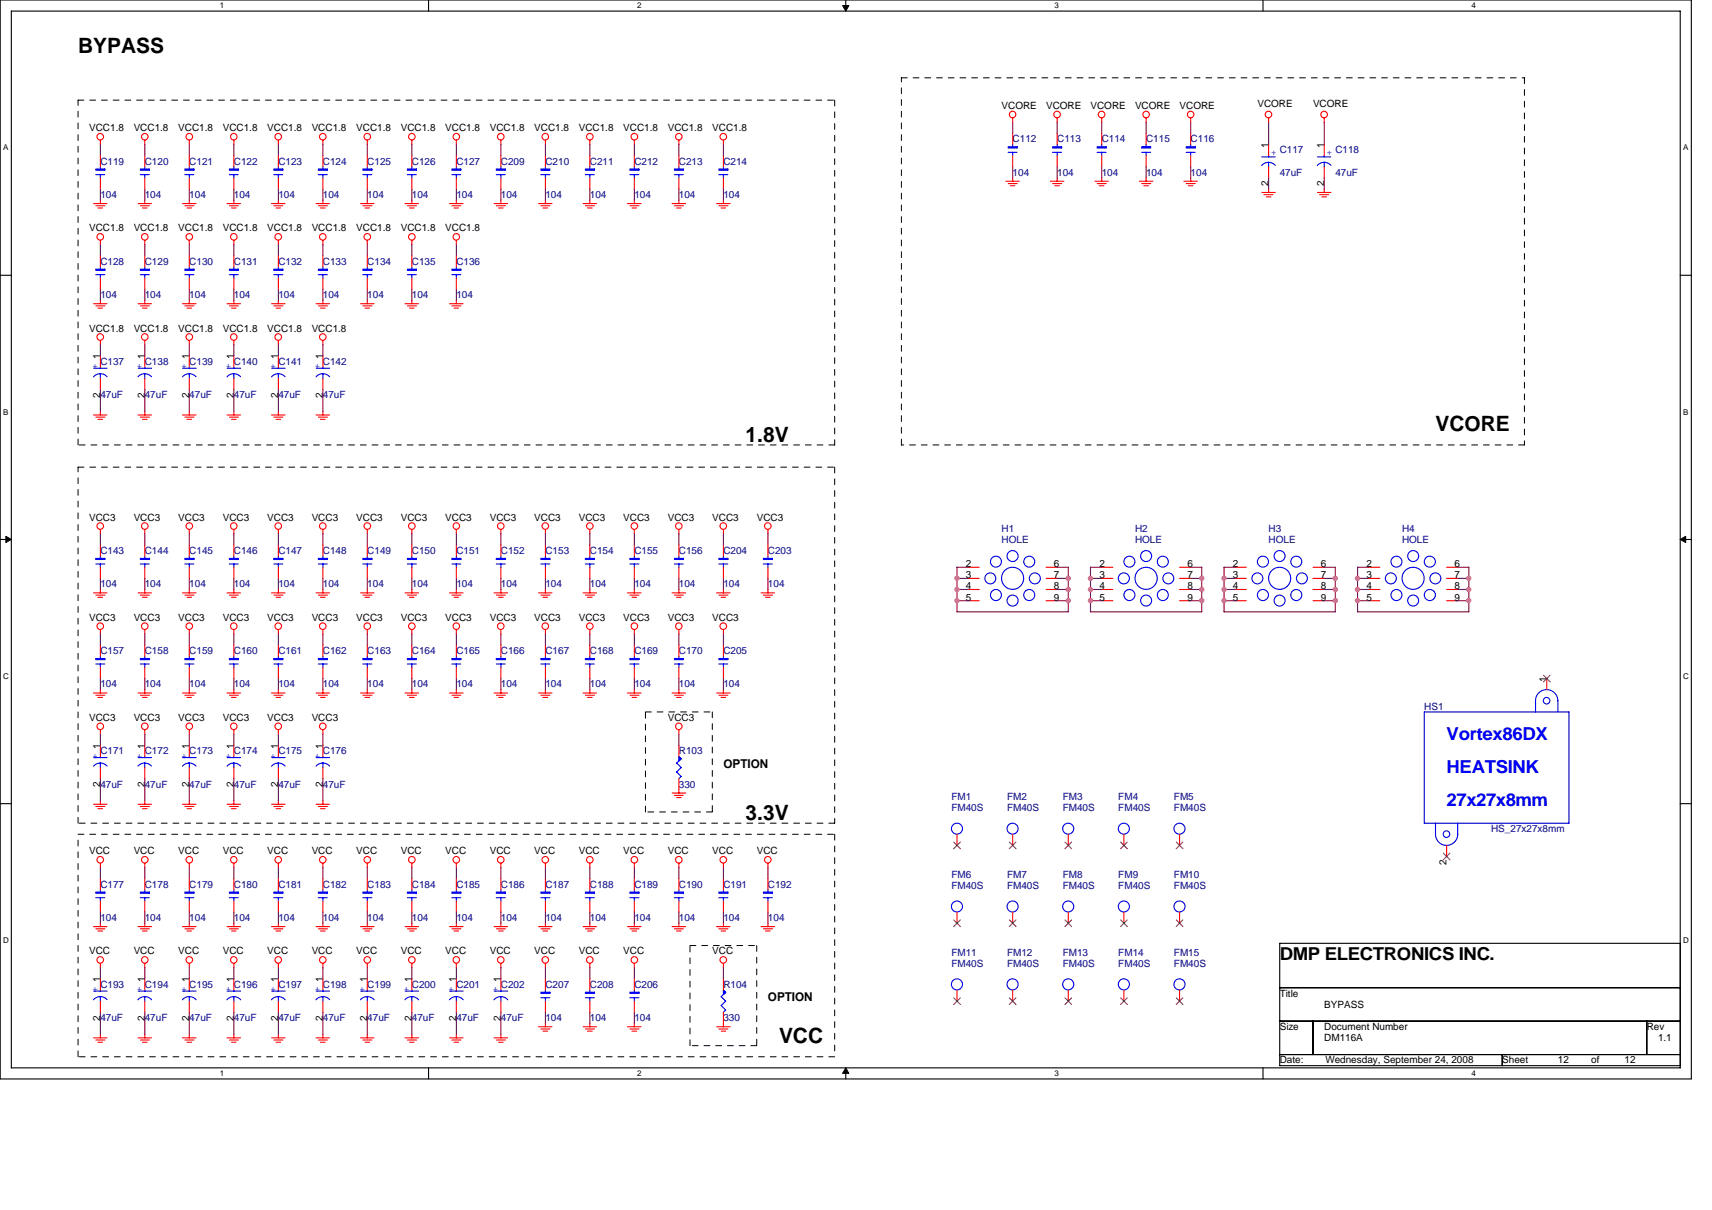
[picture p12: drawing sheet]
<svg xmlns="http://www.w3.org/2000/svg" width="297mm" height="210mm" viewBox="0 0 297 210" stroke-linecap="round" stroke-linejoin="round" font-family="sans-serif">
<defs><g id="words">
<g font-size="3.7">
<text x="13.5" y="9.2">BYPASS</text>
<text x="129.4" y="76.7">1.8V</text>
<text x="249.1" y="74.8">VCORE</text>
<text x="129.4" y="142.4">3.3V</text>
<text x="135.2" y="181">VCC</text>
</g>
<g font-size="3.1" fill="#00f">
<text x="251" y="128.3">Vortex86DX</text>
<text x="251" y="134.1">HEATSINK</text>
<text x="251" y="139.9">27x27x8mm</text>
</g>
<text font-size="3.1" x="222" y="166.6">DMP ELECTRONICS INC.</text>
<g font-size="2.1">
<text x="125.5" y="133.2">OPTION</text>
<text x="133.2" y="173.8">OPTION</text>
</g>
<g font-size="1.7">
<text x="15.5" y="22.8">VCC1.8</text>
<text x="23.2" y="22.8">VCC1.8</text>
<text x="30.9" y="22.8">VCC1.8</text>
<text x="38.6" y="22.8">VCC1.8</text>
<text x="46.4" y="22.8">VCC1.8</text>
<text x="54.1" y="22.8">VCC1.8</text>
<text x="61.8" y="22.8">VCC1.8</text>
<text x="69.5" y="22.8">VCC1.8</text>
<text x="77.3" y="22.8">VCC1.8</text>
<text x="85" y="22.8">VCC1.8</text>
<text x="92.7" y="22.8">VCC1.8</text>
<text x="100.4" y="22.8">VCC1.8</text>
<text x="108.1" y="22.8">VCC1.8</text>
<text x="115.9" y="22.8">VCC1.8</text>
<text x="123.6" y="22.8">VCC1.8</text>
<text x="173.8" y="18.9">VCORE</text>
<text x="181.5" y="18.9">VCORE</text>
<text x="189.2" y="18.9">VCORE</text>
<text x="196.9" y="18.9">VCORE</text>
<text x="204.7" y="18.9">VCORE</text>
<text x="218.2" y="18.5">VCORE</text>
<text x="227.8" y="18.5">VCORE</text>
<text x="220.1" y="25.7" transform="rotate(-90 220.1 25.7)">1</text>
<text x="229.7" y="25.7" transform="rotate(-90 229.7 25.7)">1</text>
<text x="220.1" y="32.3" transform="rotate(-90 220.1 32.3)">2</text>
<text x="229.7" y="32.3" transform="rotate(-90 229.7 32.3)">2</text>
<text x="15.5" y="40.2">VCC1.8</text>
<text x="23.2" y="40.2">VCC1.8</text>
<text x="30.9" y="40.2">VCC1.8</text>
<text x="38.6" y="40.2">VCC1.8</text>
<text x="46.4" y="40.2">VCC1.8</text>
<text x="54.1" y="40.2">VCC1.8</text>
<text x="61.8" y="40.2">VCC1.8</text>
<text x="69.5" y="40.2">VCC1.8</text>
<text x="77.3" y="40.2">VCC1.8</text>
<text x="15.5" y="57.5">VCC1.8</text>
<text x="23.2" y="57.5">VCC1.8</text>
<text x="30.9" y="57.5">VCC1.8</text>
<text x="38.6" y="57.5">VCC1.8</text>
<text x="46.4" y="57.5">VCC1.8</text>
<text x="54.1" y="57.5">VCC1.8</text>
<text x="17.4" y="62.3" transform="rotate(-90 17.4 62.3)">1</text>
<text x="56" y="62.3" transform="rotate(-90 56 62.3)">1</text>
<text x="17.4" y="69" transform="rotate(-90 17.4 69)">2</text>
<text x="25.1" y="69" transform="rotate(-90 25.1 69)">2</text>
<text x="32.8" y="69" transform="rotate(-90 32.8 69)">2</text>
<text x="40.6" y="69" transform="rotate(-90 40.6 69)">2</text>
<text x="48.3" y="69" transform="rotate(-90 48.3 69)">2</text>
<text x="56" y="69" transform="rotate(-90 56 69)">2</text>
<text x="15.5" y="90.3">VCC3</text>
<text x="23.2" y="90.3">VCC3</text>
<text x="30.9" y="90.3">VCC3</text>
<text x="38.6" y="90.3">VCC3</text>
<text x="46.4" y="90.3">VCC3</text>
<text x="54.1" y="90.3">VCC3</text>
<text x="61.8" y="90.3">VCC3</text>
<text x="69.5" y="90.3">VCC3</text>
<text x="77.3" y="90.3">VCC3</text>
<text x="85" y="90.3">VCC3</text>
<text x="92.7" y="90.3">VCC3</text>
<text x="100.4" y="90.3">VCC3</text>
<text x="108.1" y="90.3">VCC3</text>
<text x="115.9" y="90.3">VCC3</text>
<text x="123.6" y="90.3">VCC3</text>
<text x="131.3" y="90.3">VCC3</text>
<text x="167.6" y="98.4">2</text>
<text x="167.6" y="100.4">3</text>
<text x="182.9" y="98.4">6</text>
<text x="182.9" y="100.4">7</text>
<text x="190.8" y="98.4">2</text>
<text x="190.8" y="100.4">3</text>
<text x="206" y="98.4">6</text>
<text x="206" y="100.4">7</text>
<text x="213.9" y="98.4">2</text>
<text x="213.9" y="100.4">3</text>
<text x="229.2" y="98.4">6</text>
<text x="229.2" y="100.4">7</text>
<text x="237.1" y="98.4">2</text>
<text x="237.1" y="100.4">3</text>
<text x="252.3" y="98.4">6</text>
<text x="252.3" y="100.4">7</text>
<text x="15.5" y="107.7">VCC3</text>
<text x="23.2" y="107.7">VCC3</text>
<text x="30.9" y="107.7">VCC3</text>
<text x="38.6" y="107.7">VCC3</text>
<text x="46.4" y="107.7">VCC3</text>
<text x="54.1" y="107.7">VCC3</text>
<text x="61.8" y="107.7">VCC3</text>
<text x="69.5" y="107.7">VCC3</text>
<text x="77.3" y="107.7">VCC3</text>
<text x="85" y="107.7">VCC3</text>
<text x="92.7" y="107.7">VCC3</text>
<text x="100.4" y="107.7">VCC3</text>
<text x="108.1" y="107.7">VCC3</text>
<text x="115.9" y="107.7">VCC3</text>
<text x="123.6" y="107.7">VCC3</text>
<text x="167.6" y="102.3">4</text>
<text x="167.6" y="104.2">5</text>
<text x="182.9" y="102.3">8</text>
<text x="182.9" y="104.2">9</text>
<text x="190.8" y="102.3">4</text>
<text x="190.8" y="104.2">5</text>
<text x="206" y="102.3">8</text>
<text x="206" y="104.2">9</text>
<text x="213.9" y="102.3">4</text>
<text x="213.9" y="104.2">5</text>
<text x="229.2" y="102.3">8</text>
<text x="229.2" y="104.2">9</text>
<text x="237.1" y="102.3">4</text>
<text x="237.1" y="104.2">5</text>
<text x="252.3" y="102.3">8</text>
<text x="252.3" y="104.2">9</text>
<text x="268.3" y="118.3" transform="rotate(-90 268.3 118.3)">1</text>
<text x="15.5" y="125.1">VCC3</text>
<text x="23.2" y="125.1">VCC3</text>
<text x="30.9" y="125.1">VCC3</text>
<text x="38.6" y="125.1">VCC3</text>
<text x="46.4" y="125.1">VCC3</text>
<text x="54.1" y="125.1">VCC3</text>
<text x="115.9" y="125.1">VCC3</text>
<text x="17.4" y="129.9" transform="rotate(-90 17.4 129.9)">1</text>
<text x="56" y="129.9" transform="rotate(-90 56 129.9)">1</text>
<text x="17.4" y="136.6" transform="rotate(-90 17.4 136.6)">2</text>
<text x="25.1" y="136.6" transform="rotate(-90 25.1 136.6)">2</text>
<text x="32.8" y="136.6" transform="rotate(-90 32.8 136.6)">2</text>
<text x="40.6" y="136.6" transform="rotate(-90 40.6 136.6)">2</text>
<text x="48.3" y="136.6" transform="rotate(-90 48.3 136.6)">2</text>
<text x="56" y="136.6" transform="rotate(-90 56 136.6)">2</text>
<text x="15.5" y="148.3">VCC</text>
<text x="23.2" y="148.3">VCC</text>
<text x="30.9" y="148.3">VCC</text>
<text x="38.6" y="148.3">VCC</text>
<text x="46.4" y="148.3">VCC</text>
<text x="54.1" y="148.3">VCC</text>
<text x="61.8" y="148.3">VCC</text>
<text x="69.5" y="148.3">VCC</text>
<text x="77.3" y="148.3">VCC</text>
<text x="85" y="148.3">VCC</text>
<text x="92.7" y="148.3">VCC</text>
<text x="100.4" y="148.3">VCC</text>
<text x="108.1" y="148.3">VCC</text>
<text x="115.9" y="148.3">VCC</text>
<text x="123.6" y="148.3">VCC</text>
<text x="131.3" y="148.3">VCC</text>
<text x="251" y="150.1" transform="rotate(-90 251 150.1)">2</text>
<text x="15.5" y="165.6">VCC</text>
<text x="23.2" y="165.6">VCC</text>
<text x="30.9" y="165.6">VCC</text>
<text x="38.6" y="165.6">VCC</text>
<text x="46.4" y="165.6">VCC</text>
<text x="54.1" y="165.6">VCC</text>
<text x="61.8" y="165.6">VCC</text>
<text x="69.5" y="165.6">VCC</text>
<text x="77.3" y="165.6">VCC</text>
<text x="85" y="165.6">VCC</text>
<text x="92.7" y="165.6">VCC</text>
<text x="100.4" y="165.6">VCC</text>
<text x="108.1" y="165.6">VCC</text>
<text x="123.6" y="165.6">VCC</text>
<text x="17.4" y="170.5" transform="rotate(-90 17.4 170.5)">1</text>
<text x="56" y="170.5" transform="rotate(-90 56 170.5)">1</text>
<text x="222" y="173">Title</text>
<text x="17.4" y="177.1" transform="rotate(-90 17.4 177.1)">2</text>
<text x="25.1" y="177.1" transform="rotate(-90 25.1 177.1)">2</text>
<text x="32.8" y="177.1" transform="rotate(-90 32.8 177.1)">2</text>
<text x="40.6" y="177.1" transform="rotate(-90 40.6 177.1)">2</text>
<text x="48.3" y="177.1" transform="rotate(-90 48.3 177.1)">2</text>
<text x="56" y="177.1" transform="rotate(-90 56 177.1)">2</text>
<text x="63.7" y="177.1" transform="rotate(-90 63.7 177.1)">2</text>
<text x="71.4" y="177.1" transform="rotate(-90 71.4 177.1)">2</text>
<text x="79.2" y="177.1" transform="rotate(-90 79.2 177.1)">2</text>
<text x="86.9" y="177.1" transform="rotate(-90 86.9 177.1)">2</text>
<text x="222" y="178.8">Size</text>
<text x="229.8" y="174.9">BYPASS</text>
<text x="229.8" y="178.8">Document Number</text>
<text x="285.7" y="178.8">Rev</text>
<text x="222" y="184.6">Date:</text>
<text x="229.8" y="180.7">DM116A</text>
<text x="230" y="184.6">Wednesday, September 24, 2008</text>
<text x="260.6" y="184.6">Sheet</text>
<text x="270.3" y="184.6">12</text>
<text x="276.1" y="184.6">of</text>
<text x="281.9" y="184.6">12</text>
<text x="287.7" y="180.7">1.1</text>
</g>
<g font-size="1.7" fill="#000080">
<text x="17.4" y="28.6">C119</text>
<text x="25.1" y="28.6">C120</text>
<text x="32.8" y="28.6">C121</text>
<text x="40.6" y="28.6">C122</text>
<text x="48.3" y="28.6">C123</text>
<text x="56" y="28.6">C124</text>
<text x="63.7" y="28.6">C125</text>
<text x="71.5" y="28.6">C126</text>
<text x="79.2" y="28.6">C127</text>
<text x="86.9" y="28.6">C209</text>
<text x="94.6" y="28.6">C210</text>
<text x="102.3" y="28.6">C211</text>
<text x="110.1" y="28.6">C212</text>
<text x="117.8" y="28.6">C213</text>
<text x="125.5" y="28.6">C214</text>
<text x="175.7" y="24.7">C112</text>
<text x="183.4" y="24.7">C113</text>
<text x="191.2" y="24.7">C114</text>
<text x="198.9" y="24.7">C115</text>
<text x="206.6" y="24.7">C116</text>
<text x="222" y="26.6">C117</text>
<text x="231.7" y="26.6">C118</text>
<text x="17.4" y="34.4">104</text>
<text x="25.1" y="34.4">104</text>
<text x="32.8" y="34.4">104</text>
<text x="40.6" y="34.4">104</text>
<text x="48.3" y="34.4">104</text>
<text x="56" y="34.4">104</text>
<text x="63.7" y="34.4">104</text>
<text x="71.5" y="34.4">104</text>
<text x="79.2" y="34.4">104</text>
<text x="86.9" y="34.4">104</text>
<text x="94.6" y="34.4">104</text>
<text x="102.3" y="34.4">104</text>
<text x="110.1" y="34.4">104</text>
<text x="117.8" y="34.4">104</text>
<text x="125.5" y="34.4">104</text>
<text x="175.7" y="30.5">104</text>
<text x="183.4" y="30.5">104</text>
<text x="191.2" y="30.5">104</text>
<text x="198.9" y="30.5">104</text>
<text x="206.6" y="30.5">104</text>
<text x="222" y="30.5">47uF</text>
<text x="231.7" y="30.5">47uF</text>
<text x="17.4" y="45.9">C128</text>
<text x="25.1" y="45.9">C129</text>
<text x="32.8" y="45.9">C130</text>
<text x="40.6" y="45.9">C131</text>
<text x="48.3" y="45.9">C132</text>
<text x="56" y="45.9">C133</text>
<text x="63.7" y="45.9">C134</text>
<text x="71.5" y="45.9">C135</text>
<text x="79.2" y="45.9">C136</text>
<text x="17.4" y="51.7">104</text>
<text x="25.1" y="51.7">104</text>
<text x="32.8" y="51.7">104</text>
<text x="40.6" y="51.7">104</text>
<text x="48.3" y="51.7">104</text>
<text x="56" y="51.7">104</text>
<text x="63.7" y="51.7">104</text>
<text x="71.5" y="51.7">104</text>
<text x="79.2" y="51.7">104</text>
<text x="17.4" y="63.3">C137</text>
<text x="25.1" y="63.3">C138</text>
<text x="32.8" y="63.3">C139</text>
<text x="40.6" y="63.3">C140</text>
<text x="48.3" y="63.3">C141</text>
<text x="56" y="63.3">C142</text>
<text x="17.4" y="69.1">47uF</text>
<text x="25.1" y="69.1">47uF</text>
<text x="32.8" y="69.1">47uF</text>
<text x="40.6" y="69.1">47uF</text>
<text x="48.3" y="69.1">47uF</text>
<text x="56" y="69.1">47uF</text>
<text x="173.8" y="92.3">H1</text>
<text x="173.8" y="94.2">HOLE</text>
<text x="196.9" y="92.3">H2</text>
<text x="196.9" y="94.2">HOLE</text>
<text x="220.1" y="92.3">H3</text>
<text x="220.1" y="94.2">HOLE</text>
<text x="243.3" y="92.3">H4</text>
<text x="243.3" y="94.2">HOLE</text>
<text x="17.4" y="96.1">C143</text>
<text x="17.4" y="101.9">104</text>
<text x="25.1" y="96.1">C144</text>
<text x="25.1" y="101.9">104</text>
<text x="32.8" y="96.1">C145</text>
<text x="32.8" y="101.9">104</text>
<text x="40.6" y="96.1">C146</text>
<text x="40.6" y="101.9">104</text>
<text x="48.3" y="96.1">C147</text>
<text x="48.3" y="101.9">104</text>
<text x="56" y="96.1">C148</text>
<text x="56" y="101.9">104</text>
<text x="63.7" y="96.1">C149</text>
<text x="63.7" y="101.9">104</text>
<text x="71.5" y="96.1">C150</text>
<text x="71.5" y="101.9">104</text>
<text x="79.2" y="96.1">C151</text>
<text x="79.2" y="101.9">104</text>
<text x="86.9" y="96.1">C152</text>
<text x="86.9" y="101.9">104</text>
<text x="94.6" y="96.1">C153</text>
<text x="94.6" y="101.9">104</text>
<text x="102.3" y="96.1">C154</text>
<text x="102.3" y="101.9">104</text>
<text x="110.1" y="96.1">C155</text>
<text x="110.1" y="101.9">104</text>
<text x="117.8" y="96.1">C156</text>
<text x="117.8" y="101.9">104</text>
<text x="125.5" y="96.1">C204</text>
<text x="125.5" y="101.9">104</text>
<text x="133.2" y="96.1">C203</text>
<text x="133.2" y="101.9">104</text>
<text x="17.4" y="113.5">C157</text>
<text x="25.1" y="113.5">C158</text>
<text x="32.8" y="113.5">C159</text>
<text x="40.6" y="113.5">C160</text>
<text x="48.3" y="113.5">C161</text>
<text x="56" y="113.5">C162</text>
<text x="63.7" y="113.5">C163</text>
<text x="71.5" y="113.5">C164</text>
<text x="79.2" y="113.5">C165</text>
<text x="86.9" y="113.5">C166</text>
<text x="94.6" y="113.5">C167</text>
<text x="102.3" y="113.5">C168</text>
<text x="110.1" y="113.5">C169</text>
<text x="117.8" y="113.5">C170</text>
<text x="125.5" y="113.5">C205</text>
<text x="17.4" y="119.3">104</text>
<text x="25.1" y="119.3">104</text>
<text x="32.8" y="119.3">104</text>
<text x="40.6" y="119.3">104</text>
<text x="48.3" y="119.3">104</text>
<text x="56" y="119.3">104</text>
<text x="63.7" y="119.3">104</text>
<text x="71.5" y="119.3">104</text>
<text x="79.2" y="119.3">104</text>
<text x="86.9" y="119.3">104</text>
<text x="94.6" y="119.3">104</text>
<text x="102.3" y="119.3">104</text>
<text x="110.1" y="119.3">104</text>
<text x="117.8" y="119.3">104</text>
<text x="125.5" y="119.3">104</text>
<text x="247.1" y="123.1">HS1</text>
<text x="17.4" y="130.9">C171</text>
<text x="25.1" y="130.9">C172</text>
<text x="32.8" y="130.9">C173</text>
<text x="40.6" y="130.9">C174</text>
<text x="48.3" y="130.9">C175</text>
<text x="56" y="130.9">C176</text>
<text x="117.8" y="130.9">R103</text>
<text x="17.4" y="136.7">47uF</text>
<text x="25.1" y="136.7">47uF</text>
<text x="32.8" y="136.7">47uF</text>
<text x="40.6" y="136.7">47uF</text>
<text x="48.3" y="136.7">47uF</text>
<text x="56" y="136.7">47uF</text>
<text x="117.8" y="136.7">330</text>
<text x="165.1" y="138.8">FM1</text>
<text x="165.1" y="140.7">FM40S</text>
<text x="174.7" y="138.8">FM2</text>
<text x="174.7" y="140.7">FM40S</text>
<text x="184.4" y="138.8">FM3</text>
<text x="184.4" y="140.7">FM40S</text>
<text x="194" y="138.8">FM4</text>
<text x="194" y="140.7">FM40S</text>
<text x="203.7" y="138.8">FM5</text>
<text x="203.7" y="140.7">FM40S</text>
<text x="258.7" y="144.4">HS_27x27x8mm</text>
<text x="17.4" y="154.1">C177</text>
<text x="25.1" y="154.1">C178</text>
<text x="32.8" y="154.1">C179</text>
<text x="40.6" y="154.1">C180</text>
<text x="48.3" y="154.1">C181</text>
<text x="56" y="154.1">C182</text>
<text x="63.7" y="154.1">C183</text>
<text x="71.5" y="154.1">C184</text>
<text x="79.2" y="154.1">C185</text>
<text x="86.9" y="154.1">C186</text>
<text x="94.6" y="154.1">C187</text>
<text x="102.3" y="154.1">C188</text>
<text x="110.1" y="154.1">C189</text>
<text x="117.8" y="154.1">C190</text>
<text x="125.5" y="154.1">C191</text>
<text x="133.2" y="154.1">C192</text>
<text x="165.1" y="152.3">FM6</text>
<text x="165.1" y="154.2">FM40S</text>
<text x="174.7" y="152.3">FM7</text>
<text x="174.7" y="154.2">FM40S</text>
<text x="184.4" y="152.3">FM8</text>
<text x="184.4" y="154.2">FM40S</text>
<text x="194" y="152.3">FM9</text>
<text x="194" y="154.2">FM40S</text>
<text x="203.7" y="152.3">FM10</text>
<text x="203.7" y="154.2">FM40S</text>
<text x="17.4" y="159.8">104</text>
<text x="25.1" y="159.8">104</text>
<text x="32.8" y="159.8">104</text>
<text x="40.6" y="159.8">104</text>
<text x="48.3" y="159.8">104</text>
<text x="56" y="159.8">104</text>
<text x="63.7" y="159.8">104</text>
<text x="71.5" y="159.8">104</text>
<text x="79.2" y="159.8">104</text>
<text x="86.9" y="159.8">104</text>
<text x="94.6" y="159.8">104</text>
<text x="102.3" y="159.8">104</text>
<text x="110.1" y="159.8">104</text>
<text x="117.8" y="159.8">104</text>
<text x="125.5" y="159.8">104</text>
<text x="133.2" y="159.8">104</text>
<text x="165.1" y="165.8">FM11</text>
<text x="165.1" y="167.7">FM40S</text>
<text x="174.7" y="165.8">FM12</text>
<text x="174.7" y="167.7">FM40S</text>
<text x="184.4" y="165.8">FM13</text>
<text x="184.4" y="167.7">FM40S</text>
<text x="194" y="165.8">FM14</text>
<text x="194" y="167.7">FM40S</text>
<text x="203.7" y="165.8">FM15</text>
<text x="203.7" y="167.7">FM40S</text>
<text x="17.4" y="171.4">C193</text>
<text x="25.1" y="171.4">C194</text>
<text x="32.8" y="171.4">C195</text>
<text x="40.6" y="171.4">C196</text>
<text x="48.3" y="171.4">C197</text>
<text x="56" y="171.4">C198</text>
<text x="63.7" y="171.4">C199</text>
<text x="71.5" y="171.4">C200</text>
<text x="79.2" y="171.4">C201</text>
<text x="86.9" y="171.4">C202</text>
<text x="94.6" y="171.4">C207</text>
<text x="102.3" y="171.4">C208</text>
<text x="110.1" y="171.4">C206</text>
<text x="125.5" y="171.4">R104</text>
<text x="17.4" y="177.2">47uF</text>
<text x="25.1" y="177.2">47uF</text>
<text x="32.8" y="177.2">47uF</text>
<text x="40.6" y="177.2">47uF</text>
<text x="48.3" y="177.2">47uF</text>
<text x="56" y="177.2">47uF</text>
<text x="63.7" y="177.2">47uF</text>
<text x="71.5" y="177.2">47uF</text>
<text x="79.2" y="177.2">47uF</text>
<text x="86.9" y="177.2">47uF</text>
<text x="94.6" y="177.2">104</text>
<text x="102.3" y="177.2">104</text>
<text x="110.1" y="177.2">104</text>
<text x="125.5" y="177.2">330</text>
</g>
<g font-size="1.7" fill="#00f">
<text x="220.6" y="26.1" transform="rotate(90 220.6 26.1)">+</text>
<text x="230.2" y="26.1" transform="rotate(90 230.2 26.1)">+</text>
<text x="17" y="64.1" transform="rotate(-90 17 64.1)">+</text>
<text x="24.7" y="64.1" transform="rotate(-90 24.7 64.1)">+ 1</text>
<text x="32.4" y="64.1" transform="rotate(-90 32.4 64.1)">+ 1</text>
<text x="40.1" y="64.1" transform="rotate(-90 40.1 64.1)">+ 1</text>
<text x="47.9" y="64.1" transform="rotate(-90 47.9 64.1)">+ 1</text>
<text x="55.6" y="64.1" transform="rotate(-90 55.6 64.1)">+</text>
<text x="17" y="131.7" transform="rotate(-90 17 131.7)">+</text>
<text x="24.7" y="131.7" transform="rotate(-90 24.7 131.7)">+ 1</text>
<text x="32.4" y="131.7" transform="rotate(-90 32.4 131.7)">+ 1</text>
<text x="40.1" y="131.7" transform="rotate(-90 40.1 131.7)">+ 1</text>
<text x="47.9" y="131.7" transform="rotate(-90 47.9 131.7)">+ 1</text>
<text x="55.6" y="131.7" transform="rotate(-90 55.6 131.7)">+</text>
<text x="17" y="172.2" transform="rotate(-90 17 172.2)">+</text>
<text x="24.7" y="172.2" transform="rotate(-90 24.7 172.2)">+ 1</text>
<text x="32.4" y="172.2" transform="rotate(-90 32.4 172.2)">+ 1</text>
<text x="40.1" y="172.2" transform="rotate(-90 40.1 172.2)">+ 1</text>
<text x="47.9" y="172.2" transform="rotate(-90 47.9 172.2)">+ 1</text>
<text x="55.6" y="172.2" transform="rotate(-90 55.6 172.2)">+</text>
<text x="63.3" y="172.2" transform="rotate(-90 63.3 172.2)">+ 1</text>
<text x="71" y="172.2" transform="rotate(-90 71 172.2)">+ 1</text>
<text x="78.7" y="172.2" transform="rotate(-90 78.7 172.2)">+ 1</text>
<text x="86.5" y="172.2" transform="rotate(-90 86.5 172.2)">+ 1</text>
</g>
<g font-size="1.4">
<text x="38.2" y="1.5">1</text>
<text x="110.6" y="1.5">2</text>
<text x="182.9" y="1.5">3</text>
<text x="255.3" y="1.5">4</text>
<text x=".5" y="26.1">A</text>
<text x="292" y="26.1">A</text>
<text x=".5" y="71.9">B</text>
<text x="292" y="71.9">B</text>
<text x=".5" y="117.8">C</text>
<text x="292" y="117.8">C</text>
<text x=".5" y="163.6">D</text>
<text x="292" y="163.6">D</text>
<text x="38.2" y="186.8">1</text>
<text x="110.6" y="186.8">2</text>
<text x="182.9" y="186.8">3</text>
<text x="255.3" y="186.8">4</text>
</g>
</g></defs>
<path d="M0 0h293.5v187.2h-293.5zM2 1.9h289.5v183.4h-289.5z" fill="none" stroke="#000" stroke-width=".19"/>
<g fill="#fff">
<path d="M38.2 .2h.7v1.6h-.7z"/>
<path d="M38.2 185.5h.7v1.6h-.7z"/>
</g>
<path d="M74.4 0v1.9M74.4 185.3v1.9" fill="none" stroke="#000" stroke-width=".19"/>
<g fill="#fff">
<path d="M110.6 .2h.7v1.6h-.7z"/>
<path d="M110.6 185.5h.7v1.6h-.7z"/>
</g>
<path d="M146.7 0v1.9M146.7 185.3v1.9" fill="none" stroke="#000" stroke-width=".19"/>
<path d="M146.2 1h1.1l-.6 .9zM146.7 185.3l.6 1h-1.1z" fill="#000" stroke="#000" stroke-width=".17"/>
<g fill="#fff">
<path d="M182.9 .2h.8v1.6h-.8z"/>
<path d="M182.9 185.5h.8v1.6h-.8z"/>
</g>
<path d="M219.1 0v1.9M219.1 185.3v1.9" fill="none" stroke="#000" stroke-width=".19"/>
<g fill="#fff">
<path d="M255.3 .2h.8v1.6h-.8z"/>
<path d="M255.3 185.5h.8v1.6h-.8z"/>
<path d="M.5 24.8h.9v1.6h-.9z"/>
<path d="M292 24.8h.9v1.6h-.9z"/>
<path d="M.5 70.7h.9v1.5h-.9z"/>
<path d="M292 70.7h.9v1.5h-.9z"/>
</g>
<path d="M0 47.8h2M291.5 47.8h2" fill="none" stroke="#000" stroke-width=".19"/>
<g fill="#fff">
<path d="M.5 116.5h1v1.6h-1z"/>
<path d="M292 116.5h1v1.6h-1z"/>
</g>
<path d="M0 93.6h2M291.5 93.6h2" fill="none" stroke="#000" stroke-width=".19"/>
<path d="M1 93.1l1 .5-1 .5zM291.5 93.6l1-.5v1z" fill="#000" stroke="#000" stroke-width=".17"/>
<g fill="#fff">
<path d="M.5 162.4h1v1.5h-1z"/>
<path d="M292 162.4h1v1.5h-1z"/>
</g>
<path d="M0 139.5h2M291.5 139.5h2M222 163.7h69.5v21.2h-69.5zM222 171.4h69.5M222 177.2h69.5M227.8 177.2v5.8M285.7 177.2v5.8M222 183h69.5M260.6 183v1.9" fill="none" stroke="#000" stroke-width=".19"/>
<g fill="none" stroke="#000" stroke-width=".17" stroke-dasharray="1 1 1 1 1 1 1 1">
<path d="M13.5 17.4h131.3M144.8 17.4v59.8M156.4 13.5h108.1M264.5 13.5v63.7M13.5 77.2v-59.8M144.8 77.2h-131.3M156.4 77.2v-63.7M264.5 77.2h-108.1M13.5 81.1h131.3M144.8 81.1v61.8M112 123.5h11.6M123.6 123.5v17.4"/>
<path d="M13.5 142.9v-61.8M13.5 144.8h131.3M112 140.9v-17.4M123.6 140.9h-11.6M144.8 142.9h-131.3M144.8 144.8v38.6M119.7 164.1h11.6M131.3 164.1v17.4M13.5 183.4v-38.6M119.7 181.5v-17.4M131.3 181.5h-11.6M144.8 183.4h-131.3"/>
</g>
<g fill="none" stroke="#f00" stroke-width=".19">
<path d="M16.2 35.3h2.4M16.6 35.7h1.6M17 36.1h.8M17.4 24.3v.8M17.4 34.7v.6M24 35.3h2.3M24.4 35.7h1.5M24.7 36.1h.8M25.1 24.3v.8M25.1 34.7v.6M31.7 35.3h2.3M32.1 35.7h1.6"/>
<path d="M32.4 36.1h.8M32.8 24.3v.8M32.8 34.7v.6M39.4 35.3h2.3M39.8 35.7h1.6M40.2 36.1h.8M40.6 24.3v.8M40.6 34.7v.6M47.1 35.3h2.4M47.5 35.7h1.6M47.9 36.1h.8M48.3 24.3v.8"/>
<path d="M48.3 34.7v.6M54.8 35.3h2.4M55.2 35.7h1.6M55.6 36.1h.8M56 24.3v.8M56 34.7v.6M62.6 35.3h2.3M63 35.7h1.5M63.3 36.1h.8M63.7 24.3v.8M63.7 34.7v.6M70.3 35.3h2.3"/>
<path d="M70.7 35.7h1.6M71.1 36.1h.7M71.5 24.3v.8M71.5 34.7v.6M78 35.3h2.3M78.4 35.7h1.6M78.8 36.1h.8M79.2 24.3v.8M79.2 34.7v.6M85.7 35.3h2.4M86.1 35.7h1.6M86.5 36.1h.8"/>
<path d="M86.9 24.3v.8M86.9 34.7v.6M93.4 35.3h2.4M93.8 35.7h1.6M94.2 36.1h.8M94.6 24.3v.8M94.6 34.7v.6M101.2 35.3h2.3M101.6 35.7h1.5M101.9 36.1h.8M102.3 24.3v.8M102.3 34.7v.6"/>
<path d="M108.9 35.3h2.3M109.3 35.7h1.6M109.7 36.1h.7M110.1 24.3v.8M110.1 34.7v.6M116.6 35.3h2.4M117 35.7h1.6M117.4 36.1h.8M117.8 24.3v.8M117.8 34.7v.6M124.3 35.3h2.4M124.7 35.7h1.6"/>
<path d="M125.1 36.1h.8M125.5 24.3v.8M125.5 34.7v.6M174.5 31.5h2.4M174.9 31.9h1.6M175.3 32.2h.8M175.7 20.5v.8M175.7 23.2v1.9M175.7 27v2M175.7 30.9v.6M182.2 31.5h2.4M182.6 31.9h1.6"/>
<path d="M183 32.2h.8M183.4 20.5v.8M183.4 30.9v.6M190 31.5h2.3M190.4 31.9h1.5M190.7 32.2h.8M191.2 20.5v.8M191.2 30.9v.6M197.7 31.5h2.3M198.1 31.9h1.6M198.5 32.2h.8M198.9 20.5v.8"/>
<path d="M198.9 30.9v.6M205.4 31.5h2.3M205.8 31.9h1.6M206.2 32.2h.8M206.6 20.5v.8M206.6 30.9v.6M218.9 33.4h2.4M219.3 33.8h1.6M219.7 34.2h.8M220.1 20.5v.8M220.1 32.8v.6M228.6 33.4h2.3"/>
<path d="M229 33.8h1.5M229.4 34.2h.8M229.8 20.5v.8M229.8 32.8v.6M16.2 52.7h2.4M16.6 53.1h1.6M17 53.5h.8M17.4 41.7v.8M17.4 52.1v.6M17.4 59.1v.8M24 52.7h2.3M24.4 53.1h1.5"/>
<path d="M24.7 53.5h.8M25.1 41.7v.8M25.1 52.1v.6M25.1 59.1v.8M31.7 52.7h2.3M32.1 53.1h1.6M32.4 53.5h.8M32.8 41.7v.8M32.8 52.1v.6M32.8 59.1v.8M39.4 52.7h2.3M39.8 53.1h1.6"/>
<path d="M40.2 53.5h.8M40.6 41.7v.8M40.6 52.1v.6M40.6 59.1v.8M47.1 52.7h2.4M47.5 53.1h1.6M47.9 53.5h.8M48.3 41.7v.8M48.3 52.1v.6M48.3 59.1v.8M54.8 52.7h2.4M55.2 53.1h1.6"/>
<path d="M55.6 53.5h.8M56 41.7v.8M56 52.1v.6M56 59.1v.8M62.6 52.7h2.3M63 53.1h1.5M63.3 53.5h.8M63.7 41.7v.8M63.7 52.1v.6M70.3 52.7h2.3M70.7 53.1h1.6M71.1 53.5h.7"/>
<path d="M71.5 41.7v.8M71.5 52.1v.6M78 52.7h2.3M78.4 53.1h1.6M78.8 53.5h.8M79.2 41.7v.8M79.2 52.1v.6M16.2 72h2.4M16.6 72.4h1.6M17 72.8h.8M17.4 71.4v.6M24 72h2.3"/>
<path d="M24.4 72.4h1.5M24.7 72.8h.8M25.1 71.4v.6M31.7 72h2.3M32.1 72.4h1.6M32.4 72.8h.8M32.8 71.4v.6M39.4 72h2.3M39.8 72.4h1.6M40.2 72.8h.8M40.6 71.4v.6M47.1 72h2.4"/>
<path d="M47.5 72.4h1.6M47.9 72.8h.8M48.3 71.4v.6M54.8 72h2.4M55.2 72.4h1.6M55.6 72.8h.8M56 71.4v.6M17.4 91.9v.8M25.1 91.9v.8M32.8 91.9v.8M40.6 91.9v.8M48.3 91.9v.8"/>
<path d="M56 91.9v.8M63.7 91.9v.8M71.5 91.9v.8M79.2 91.9v.8M86.9 91.9v.8M94.6 91.9v.8M102.3 91.9v.8M110.1 91.9v.8M117.8 91.9v.8M125.5 91.9v.8M125.5 94.6v1.9M125.5 98.4v2"/>
<path d="M133.2 91.9v.8M16.2 102.9h2.4M16.6 103.3h1.6M17 103.7h.8M17.4 102.3v.6M17.4 109.3v.7M17.4 119.7v.6M24 102.9h2.3M24.4 103.3h1.5M24.7 103.7h.8M25.1 102.3v.6M25.1 109.3v.7"/>
<path d="M25.1 119.7v.6M31.7 102.9h2.3M32.1 103.3h1.6M32.4 103.7h.8M32.8 102.3v.6M32.8 109.3v.7M32.8 119.7v.6M39.4 102.9h2.3M39.8 103.3h1.6M40.2 103.7h.8M40.6 102.3v.6M40.6 109.3v.7"/>
<path d="M40.6 119.7v.6M47.1 102.9h2.4M47.5 103.3h1.6M47.9 103.7h.8M48.3 102.3v.6M48.3 109.3v.7M48.3 119.7v.6M54.8 102.9h2.4M55.2 103.3h1.6M55.6 103.7h.8M56 102.3v.6M56 109.3v.7"/>
<path d="M56 119.7v.6M62.6 102.9h2.3M63 103.3h1.5M63.3 103.7h.8M63.7 102.3v.6M63.7 109.3v.7M63.7 119.7v.6M70.3 102.9h2.3M70.7 103.3h1.6M71.1 103.7h.7M71.5 102.3v.6M71.5 109.3v.7"/>
<path d="M71.5 119.7v.6M78 102.9h2.3M78.4 103.3h1.6M78.8 103.7h.8M79.2 102.3v.6M79.2 109.3v.7M79.2 119.7v.6M85.7 102.9h2.4M86.1 103.3h1.6M86.5 103.7h.8M86.9 102.3v.6M86.9 109.3v.7"/>
<path d="M86.9 119.7v.6M93.4 102.9h2.4M93.8 103.3h1.6M94.2 103.7h.8M94.6 102.3v.6M94.6 109.3v.7M94.6 119.7v.6M101.2 102.9h2.3M101.6 103.3h1.5M101.9 103.7h.8M102.3 102.3v.6M102.3 109.3v.7"/>
<path d="M102.3 119.7v.6M108.9 102.9h2.3M109.3 103.3h1.6M109.7 103.7h.7M110.1 102.3v.6M110.1 109.3v.7M110.1 119.7v.6M116.6 102.9h2.4M117 103.3h1.6M117.4 103.7h.8M117.8 102.3v.6M117.8 109.3v.7"/>
<path d="M117.8 119.7v.6M124.3 102.9h2.4M124.7 103.3h1.6M125.1 103.7h.8M125.5 102.3v.6M125.5 109.3v.7M125.5 119.7v.6M132.1 102.9h2.3M132.5 103.3h1.5M132.8 103.7h.8M133.2 102.3v.6M16.2 139.6h2.4"/>
<path d="M16.2 120.3h2.4M16.6 140h1.6M16.6 120.6h1.6M17 121h.8M17.4 126.6v.8M17.4 139v.6M24 139.6h2.3M24 120.3h2.3M24.4 140h1.5M24.4 120.6h1.5M24.7 121h.8M25.1 126.6v.8"/>
<path d="M25.1 139v.6M31.7 139.6h2.3M31.7 120.3h2.3M32.1 140h1.6M32.1 120.6h1.6M32.4 121h.8M32.8 126.6v.8M32.8 139v.6M39.4 139.6h2.3M39.4 120.3h2.3M39.8 140h1.6M39.8 120.6h1.6"/>
<path d="M40.2 121h.8M40.6 126.6v.8M40.6 139v.6M47.1 139.6h2.4M47.1 120.3h2.4M47.5 140h1.6M47.5 120.6h1.6M47.9 121h.8M48.3 126.6v.8M48.3 139v.6M54.8 139.6h2.4M54.8 120.3h2.4"/>
<path d="M55.2 140h1.6M55.2 120.6h1.6M55.6 121h.8M56 126.6v.8M56 139v.6M62.6 120.3h2.3M63 120.6h1.5M63.3 121h.8M70.3 120.3h2.3M70.7 120.6h1.6M71.1 121h.7M78 120.3h2.3"/>
<path d="M78.4 120.6h1.6M78.8 121h.8M85.7 120.3h2.4M86.1 120.6h1.6M86.5 121h.8M93.4 120.3h2.4M93.8 120.6h1.6M94.2 121h.8M101.2 120.3h2.3M101.6 120.6h1.5M101.9 121h.8M108.9 120.3h2.3"/>
<path d="M109.3 120.6h1.6M109.7 121h.7M116.6 120.3h2.4M116.6 137.6h2.4M117 138h1.6M117 120.6h1.6M117.4 121h.8M117.4 138.4h.8M117.8 126.6v.8M117.8 137.1v.5M124.3 120.3h2.4M124.7 120.6h1.6"/>
<path d="M125.1 121h.8M17 140.3h.8M17.4 149.8v.8M24.7 140.3h.8M25.1 149.8v.8M32.4 140.3h.8M32.8 149.8v.8M40.2 140.3h.8M40.6 149.8v.8M47.9 140.3h.8M48.3 149.8v.8M55.6 140.3h.8"/>
<path d="M56 149.8v.8M63.7 149.8v.8M71.5 149.8v.8M79.2 149.8v.8M86.9 149.8v.8M94.6 149.8v.8M102.3 149.8v.8M102.3 152.5v1.9M102.3 156.4v1.9M110.1 149.8v.8M117.8 149.8v.8M125.5 149.8v.8"/>
<path d="M133.2 149.8v.8M16.2 160.8h2.4M16.6 161.2h1.6M17 161.6h.8M17.4 160.2v.6M17.4 167.2v.8M17.4 179.5v.6M24 160.8h2.3M24.4 161.2h1.5M24.7 161.6h.8M25.1 160.2v.6M25.1 167.2v.8"/>
<path d="M25.1 179.5v.6M31.7 160.8h2.3M32.1 161.2h1.6M32.4 161.6h.8M32.8 160.2v.6M32.8 167.2v.8M32.8 179.5v.6M39.4 160.8h2.3M39.8 161.2h1.6M40.2 161.6h.8M40.6 160.2v.6M40.6 167.2v.8"/>
<path d="M40.6 179.5v.6M47.1 160.8h2.4M47.5 161.2h1.6M47.9 161.6h.8M48.3 160.2v.6M48.3 167.2v.8M48.3 179.5v.6M54.8 160.8h2.4M55.2 161.2h1.6M55.6 161.6h.8M56 160.2v.6M56 167.2v.8"/>
<path d="M56 179.5v.6M62.6 160.8h2.3M63 161.2h1.5M63.3 161.6h.8M63.7 160.2v.6M63.7 167.2v.8M63.7 179.5v.6M70.3 160.8h2.3M70.7 161.2h1.6M71.1 161.6h.7M71.5 160.2v.6M71.5 167.2v.8"/>
<path d="M71.5 179.5v.6M78 160.8h2.3M78.4 161.2h1.6M78.8 161.6h.8M79.2 160.2v.6M79.2 167.2v.8M79.2 179.5v.6M85.7 160.8h2.4M86.1 161.2h1.6M86.5 161.6h.8M86.9 160.2v.6M86.9 167.2v.8"/>
<path d="M86.9 179.5v.6M93.4 160.8h2.4M93.4 178.2h2.4M93.8 161.2h1.6M93.8 178.6h1.6M94.2 161.6h.8M94.2 178.9h.8M94.6 160.2v.6M94.6 167.2v.8M94.6 177.6v.6M101.2 160.8h2.3M101.2 178.2h2.3"/>
<path d="M101.6 161.2h1.5M101.6 178.6h1.5M101.9 161.6h.8M101.9 178.9h.8M102.3 160.2v.6M102.3 167.2v.8M102.3 177.6v.6M108.9 160.8h2.3M108.9 178.2h2.3M109.3 161.2h1.6M109.3 178.6h1.6M109.7 161.6h.7"/>
<path d="M109.7 178.9h.7M110.1 160.2v.6M110.1 167.2v.8M110.1 177.6v.6M116.6 160.8h2.4M117 161.2h1.6M117.4 161.6h.8M117.8 160.2v.6M124.3 160.8h2.4M124.4 178.2h2.3M124.7 178.6h1.6M124.7 161.2h1.6"/>
<path d="M125.1 161.6h.8M125.1 178.9h.8M125.5 160.2v.6M125.5 167.2v.8M125.5 177.6v.6M132.1 160.8h2.3M132.5 161.2h1.5M132.8 161.6h.8M133.2 160.2v.6M16.2 180.1h2.4M16.6 180.5h1.6M17 180.9h.8"/>
<path d="M24 180.1h2.3M24.4 180.5h1.5M24.7 180.9h.8M31.7 180.1h2.3M32.1 180.5h1.6M32.4 180.9h.8M39.4 180.1h2.3M39.8 180.5h1.6M40.2 180.9h.8M47.1 180.1h2.4M47.5 180.5h1.6M47.9 180.9h.8"/>
<path d="M54.8 180.1h2.4M55.2 180.5h1.6M55.6 180.9h.8M62.6 180.1h2.3M63 180.5h1.5M63.3 180.9h.8M70.3 180.1h2.3M70.7 180.5h1.6M71.1 180.9h.7M78 180.1h2.3M78.4 180.5h1.6M78.8 180.9h.8"/>
<path d="M85.7 180.1h2.4M86.1 180.5h1.6M86.5 180.9h.8"/>
<circle cx="175.7" cy="19.9" r=".57"/>
<circle cx="183.4" cy="19.9" r=".57"/>
<circle cx="191.1" cy="19.9" r=".57"/>
<circle cx="198.9" cy="19.9" r=".57"/>
<circle cx="206.6" cy="19.9" r=".57"/>
<circle cx="220.1" cy="19.9" r=".57"/>
<circle cx="229.7" cy="19.9" r=".57"/>
<circle cx="17.4" cy="23.7" r=".57"/>
<circle cx="25.1" cy="23.7" r=".57"/>
<circle cx="32.8" cy="23.7" r=".57"/>
<circle cx="40.6" cy="23.7" r=".57"/>
<circle cx="48.3" cy="23.7" r=".57"/>
<circle cx="56" cy="23.7" r=".57"/>
<circle cx="63.7" cy="23.7" r=".57"/>
<circle cx="71.5" cy="23.7" r=".57"/>
<circle cx="79.2" cy="23.7" r=".57"/>
<circle cx="86.9" cy="23.7" r=".57"/>
<circle cx="94.6" cy="23.7" r=".57"/>
<circle cx="102.3" cy="23.7" r=".57"/>
<circle cx="110.1" cy="23.7" r=".57"/>
<circle cx="117.8" cy="23.7" r=".57"/>
<circle cx="125.5" cy="23.7" r=".57"/>
<circle cx="17.4" cy="41.1" r=".57"/>
<circle cx="17.4" cy="58.5" r=".57"/>
<circle cx="25.1" cy="41.1" r=".57"/>
<circle cx="25.1" cy="58.5" r=".57"/>
<circle cx="32.8" cy="41.1" r=".57"/>
<circle cx="32.8" cy="58.5" r=".57"/>
<circle cx="40.6" cy="41.1" r=".57"/>
<circle cx="40.6" cy="58.5" r=".57"/>
<circle cx="48.3" cy="41.1" r=".57"/>
<circle cx="48.3" cy="58.5" r=".57"/>
<circle cx="56" cy="41.1" r=".57"/>
<circle cx="56" cy="58.5" r=".57"/>
<circle cx="63.7" cy="41.1" r=".57"/>
<circle cx="71.5" cy="41.1" r=".57"/>
<circle cx="79.2" cy="41.1" r=".57"/>
<circle cx="17.4" cy="91.3" r=".57"/>
<circle cx="25.1" cy="91.3" r=".57"/>
<circle cx="32.8" cy="91.3" r=".57"/>
<circle cx="40.6" cy="91.3" r=".57"/>
<circle cx="48.3" cy="91.3" r=".57"/>
<circle cx="56" cy="91.3" r=".57"/>
<circle cx="63.7" cy="91.3" r=".57"/>
<circle cx="71.5" cy="91.3" r=".57"/>
<circle cx="79.2" cy="91.3" r=".57"/>
<circle cx="86.9" cy="91.3" r=".57"/>
<circle cx="94.6" cy="91.3" r=".57"/>
<circle cx="102.3" cy="91.3" r=".57"/>
<circle cx="110.1" cy="91.3" r=".57"/>
<circle cx="117.8" cy="91.3" r=".57"/>
<circle cx="125.5" cy="91.3" r=".57"/>
<circle cx="133.2" cy="91.3" r=".57"/>
<circle cx="17.4" cy="108.7" r=".57"/>
<circle cx="25.1" cy="108.7" r=".57"/>
<circle cx="32.8" cy="108.7" r=".57"/>
<circle cx="40.6" cy="108.7" r=".57"/>
<circle cx="48.3" cy="108.7" r=".57"/>
<circle cx="56" cy="108.7" r=".57"/>
<circle cx="63.7" cy="108.7" r=".57"/>
<circle cx="71.5" cy="108.7" r=".57"/>
<circle cx="79.2" cy="108.7" r=".57"/>
<circle cx="86.9" cy="108.7" r=".57"/>
<circle cx="94.6" cy="108.7" r=".57"/>
<circle cx="102.3" cy="108.7" r=".57"/>
<circle cx="110.1" cy="108.7" r=".57"/>
<circle cx="117.8" cy="108.7" r=".57"/>
<circle cx="125.5" cy="108.7" r=".57"/>
<circle cx="17.4" cy="126" r=".57"/>
<circle cx="25.1" cy="126" r=".57"/>
<circle cx="32.8" cy="126" r=".57"/>
<circle cx="40.6" cy="126" r=".57"/>
<circle cx="48.3" cy="126" r=".57"/>
<circle cx="56" cy="126" r=".57"/>
<circle cx="117.8" cy="126" r=".57"/>
<circle cx="17.4" cy="149.2" r=".57"/>
<circle cx="25.1" cy="149.2" r=".57"/>
<circle cx="32.8" cy="149.2" r=".57"/>
<circle cx="40.6" cy="149.2" r=".57"/>
<circle cx="48.3" cy="149.2" r=".57"/>
<circle cx="56" cy="149.2" r=".57"/>
<circle cx="63.7" cy="149.2" r=".57"/>
<circle cx="71.5" cy="149.2" r=".57"/>
<circle cx="79.2" cy="149.2" r=".57"/>
<circle cx="86.9" cy="149.2" r=".57"/>
<circle cx="94.6" cy="149.2" r=".57"/>
<circle cx="102.3" cy="149.2" r=".57"/>
<circle cx="110.1" cy="149.2" r=".57"/>
<circle cx="117.8" cy="149.2" r=".57"/>
<circle cx="125.5" cy="149.2" r=".57"/>
<circle cx="133.2" cy="149.2" r=".57"/>
<circle cx="17.4" cy="166.6" r=".57"/>
<circle cx="25.1" cy="166.6" r=".57"/>
<circle cx="32.8" cy="166.6" r=".57"/>
<circle cx="40.6" cy="166.6" r=".57"/>
<circle cx="48.3" cy="166.6" r=".57"/>
<circle cx="56" cy="166.6" r=".57"/>
<circle cx="63.7" cy="166.6" r=".57"/>
<circle cx="71.5" cy="166.6" r=".57"/>
<circle cx="79.2" cy="166.6" r=".57"/>
<circle cx="86.9" cy="166.6" r=".57"/>
<circle cx="94.6" cy="166.6" r=".57"/>
<circle cx="102.3" cy="166.6" r=".57"/>
<circle cx="110.1" cy="166.6" r=".57"/>
<circle cx="125.5" cy="166.6" r=".57"/>
</g>
<path d="M174.9 26.4h1.6M175.7 25.1v.4M175.7 26.4v.6M198.1 26.4h1.5M198.9 25.1v.4M198.9 26.4v.6M124.7 97.9h1.6M125.5 96.5v.4M125.5 97.9v.5M101.6 155.8h1.5M102.3 154.4v.4M102.3 155.8v.6" fill="none" stroke="#00f" stroke-width=".19"/>
<g fill="#00f" stroke="#00f" stroke-width=".19">
<path d="M124.7 96.9v.2h1.6v-.2z" fill-rule="evenodd"/>
<path d="M101.6 154.8v.2h1.5v-.2z" fill-rule="evenodd"/>
<path d="M174.9 25.5v.2h1.6v-.2z" fill-rule="evenodd"/>
</g>
<path d="M198.1 25.5h1.5v.2h-1.5z" fill="#00f"/>
<g fill="none" stroke="#00f" stroke-width=".19">
<path d="M32.1 30.3h1.5M32.8 28.9v.4M32.8 30.3v.6M47.5 30.3h1.6M48.3 28.9v.4M48.3 30.3v.6M55.2 30.3h1.6M56 28.9v.4M56 30.3v.6M70.7 30.3h1.5M71.5 28.9v.4M71.5 30.3v.6"/>
<path d="M78.4 30.3h1.5M79.2 28.9v.4M79.2 30.3v.6M86.1 30.3h1.6M86.9 28.9v.4M86.9 30.3v.6M93.8 30.3h1.6M94.6 28.9v.4M94.6 30.3v.6M117 30.3h1.6M117.8 28.9v.4M117.8 30.3v.6"/>
<path d="M124.7 30.3h1.6M125.5 28.9v.4M125.5 30.3v.6M182.6 26.4h1.6M183.4 25.1v.4M183.4 26.4v.6M190.3 26.4h1.6M191.2 25.1v.4M191.2 26.4v.6M198.1 25.5h1.5v.2h-1.5zM205.8 26.4h1.6M206.6 25.1v.4"/>
<path d="M206.6 26.4v.6M218.9 27.2h2.4M220.1 28.2a1.51 1.51 0 0 0-1.2 .5M220.1 28.2a1.54 1.54 0 0 1 1.2 .5M220.1 27v.2M220.1 28.2v.8M228.6 27.2h2.3M229.8 27v.2M229.8 28.2v.8M230.9 28.7a1.55 1.55 0 0 0-1.2-.5 1.51 1.51 0 0 0-1.1 .5M47.5 47.7h1.6M48.3 46.3v.4"/>
<path d="M48.3 47.6v.7M55.2 47.7h1.6M56 46.3v.4M56 47.6v.7M16.3 63.9h2.3M17.4 63.7v.2M17.4 64.9v.8M18.6 65.4a1.55 1.55 0 0 0-1.2-.5 1.46 1.46 0 0 0-1.2 .5M31.7 63.9h2.3M32.8 64.9a1.54 1.54 0 0 1 1.2 .5M32.8 64.9a1.46 1.46 0 0 0-1.1 .5M32.8 63.7v.2"/>
<path d="M32.8 64.9v.8M54.9 63.9h2.3M56 63.7v.2M56 64.9v.8M57.2 65.4a1.55 1.55 0 0 0-1.2-.5 1.46 1.46 0 0 0-1.2 .5M32.1 97.9h1.5M32.8 96.5v.4M32.8 97.9v.5M39.8 97.9h1.5M40.6 96.5v.4M40.6 97.9v.5M47.5 97.9h1.6"/>
<path d="M48.3 96.5v.4M48.3 97.9v.5M55.2 97.9h1.6M56 96.5v.4M56 97.9v.5M62.9 97.9h1.6M63.7 96.5v.4M63.7 97.9v.5M70.7 97.9h1.5M71.5 96.5v.4M71.5 97.9v.5M78.4 97.9h1.5"/>
<path d="M79.2 96.5v.4M79.2 97.9v.5M86.1 97.9h1.6M86.9 96.5v.4M86.9 97.9v.5M101.6 97.9h1.5M102.3 96.5v.4M102.3 97.9v.5M117 97.9h1.6M117.8 96.5v.4M117.8 97.9v.5M16.6 115.2h1.6"/>
<path d="M17.4 113.9v.4M17.4 115.2v.6M55.2 115.2h1.6M56 113.9v.4M56 115.2v.6M62.9 115.2h1.6M63.7 113.9v.4M63.7 115.2v.6M70.7 115.2h1.5M71.5 113.9v.4M71.5 115.2v.6M124.7 115.2h1.6"/>
<path d="M125.5 113.9v.4M125.5 115.2v.6M24 131.5h2.3M25.1 132.4a1.54 1.54 0 0 1 1.2 .5M25.1 132.4a1.54 1.54 0 0 0-1.2 .5M25.1 131.3v.2M25.1 132.4v.8M31.7 131.5h2.3M32.8 132.4a1.54 1.54 0 0 1 1.2 .5M32.8 132.4a1.46 1.46 0 0 0-1.1 .6M32.8 131.3v.2M32.8 132.4v.8"/>
<path d="M54.9 131.5h2.3M56 131.3v.2M56 132.4v.8M57.2 132.9a1.55 1.55 0 0 0-1.2-.5 1.46 1.46 0 0 0-1.2 .6M117.4 132.4l.8 .8M117.4 134l.8 .8M117.8 131.3l.4 .4M118.2 131.7l-.8 .7M118.2 133.2l-.8 .8M118.2 134.7l-.4 .4M247.1 123.5h25.1v19.4h-25.1zM266.4 123.6v-2a1.94 1.94 0 0 1 2-1.9 1.94 1.94 0 0 1 1.9 1.9v2"/>
<path d="M32.1 155.8h1.5M32.8 154.4v.4M32.8 155.8v.6M39.8 155.8h1.5M40.6 154.4v.4M40.6 155.8v.6M47.5 155.8h1.6M48.3 154.4v.4M48.3 155.8v.6M62.9 155.8h1.6M63.7 154.4v.4M63.7 155.8v.6"/>
<path d="M78.4 155.8h1.5M79.2 154.4v.4M79.2 155.8v.6M86.1 155.8h1.6M86.9 154.4v.4M86.9 155.8v.6M109.3 155.8h1.5M110.1 154.4v.4M110.1 155.8v.6M117 155.8h1.6M117.8 154.4v.4M117.8 155.8v.6"/>
<path d="M124.7 155.8h1.6M125.5 154.4v.4M125.5 155.8v.6M132.4 155.8h1.6M133.2 154.4v.4M133.2 155.8v.6M249.1 144.8v-.1a1.93 1.93 0 0 0 1.9 2 1.93 1.93 0 0 0 1.9-2v.1M249.1 142.8v2M252.9 142.8v2M16.3 172h2.3M17.4 171.8v.2M17.4 173v.8"/>
<path d="M18.6 173.5a1.55 1.55 0 0 0-1.2-.5 1.51 1.51 0 0 0-1.2 .5M31.7 172h2.3M32.8 173a1.54 1.54 0 0 1 1.2 .5M32.8 173a1.51 1.51 0 0 0-1.2 .5M32.8 171.8v.2M32.8 173v.8M39.4 172h2.4M40.6 173a1.54 1.54 0 0 1 1.2 .5M40.6 173a1.51 1.51 0 0 0-1.2 .5M40.6 171.8v.2M40.6 173v.8M47.1 172h2.4"/>
<path d="M48.3 173a1.54 1.54 0 0 1 1.2 .5M48.3 173a1.51 1.51 0 0 0-1.2 .5M48.3 171.8v.2M48.3 173v.8M54.9 172h2.3M56 171.8v.2M56 173v.8M57.2 173.5a1.55 1.55 0 0 0-1.2-.5 1.51 1.51 0 0 0-1.2 .5M70.3 172h2.3M71.4 173h.1a1.54 1.54 0 0 1 1.1 .5M71.4 173a1.51 1.51 0 0 0-1.2 .5M71.5 171.8v.2"/>
<path d="M71.5 173v.8M78 172h2.4M79.2 173a1.54 1.54 0 0 1 1.2 .5M79.2 173a1.51 1.51 0 0 0-1.2 .5M79.2 171.8v.2M79.2 173v.8M93.8 173.1h1.6M94.6 171.8v.4M94.6 173.1v.6M101.6 173.1h1.5M102.3 171.8v.4M102.3 173.1v.6"/>
<path d="M109.3 173.1h1.5M110.1 171.8v.4M110.1 173.1v.6"/>
<circle cx="196" cy="97.5" r=".95"/>
<circle cx="198.9" cy="96.5" r=".95"/>
<circle cx="201.8" cy="97.5" r=".95"/>
<circle cx="219.1" cy="97.5" r=".96"/>
<circle cx="222" cy="96.5" r=".95"/>
<circle cx="224.9" cy="97.5" r=".95"/>
<circle cx="242.3" cy="97.5" r=".95"/>
<circle cx="245.2" cy="96.5" r=".95"/>
<circle cx="248.1" cy="97.5" r=".96"/>
<circle cx="195" cy="100.4" r=".96"/>
<circle cx="196" cy="103.3" r=".96"/>
<circle cx="198.9" cy="104.2" r=".95"/>
<circle cx="198.9" cy="100.4" r="1.92"/>
<circle cx="201.8" cy="103.3" r=".96"/>
<circle cx="202.7" cy="100.4" r=".95"/>
<circle cx="218.2" cy="100.4" r=".95"/>
<circle cx="219.1" cy="103.3" r=".96"/>
<circle cx="222" cy="104.2" r=".95"/>
<circle cx="222" cy="100.4" r="1.92"/>
<circle cx="224.9" cy="103.3" r=".96"/>
<circle cx="225.9" cy="100.4" r=".95"/>
<circle cx="241.3" cy="100.4" r=".95"/>
<circle cx="242.3" cy="103.3" r=".96"/>
<circle cx="245.2" cy="100.4" r="1.92"/>
<circle cx="245.2" cy="104.2" r=".95"/>
<circle cx="248.1" cy="103.3" r=".96"/>
<circle cx="249" cy="100.4" r=".95"/>
<circle cx="268.3" cy="121.6" r=".57"/>
<circle cx="166" cy="157.3" r=".96"/>
<circle cx="175.7" cy="157.3" r=".96"/>
<circle cx="185.3" cy="157.3" r=".96"/>
<circle cx="195" cy="157.3" r=".96"/>
<circle cx="195" cy="143.8" r=".96"/>
<circle cx="204.7" cy="143.8" r=".96"/>
<circle cx="251" cy="144.8" r=".57"/>
<circle cx="166" cy="170.8" r=".96"/>
<circle cx="185.3" cy="170.8" r=".96"/>
<circle cx="195" cy="170.8" r=".96"/>
</g>
<g fill="none" stroke="#f00" stroke-width=".19">
<path d="M32.8 27v2M32.8 30.9v1.9M48.3 27v2M48.3 30.9v1.9M56 27v2M56 30.9v1.9M71.5 27v2M71.5 30.9v1.9M79.2 27v2M79.2 30.9v1.9M86.9 27v2M86.9 30.9v1.9"/>
<path d="M117.8 27v2M117.8 30.9v1.9M125.5 27v2M125.5 30.9v1.9M183.4 23.2v1.9M183.4 27v2M191.2 23.2v1.9M191.2 27v2M198.9 23.2v1.9M198.9 27v2M206.6 23.2v1.9M206.6 27v2"/>
<path d="M220.1 25.1v1.9M220.1 29v1.9M229.8 25.1v1.9M229.8 29v1.9M48.3 44.4v1.9M48.3 48.3v1.9M56 44.4v1.9M56 48.3v1.9M17.4 61.8v1.9M17.4 65.6v2M32.8 61.8v1.9M32.8 65.6v2"/>
<path d="M56 61.8v1.9M56 65.6v2M32.8 94.6v1.9M32.8 98.4v2M40.6 94.6v1.9M40.6 98.4v2M48.3 94.6v1.9M48.3 98.4v2M56 94.6v1.9M56 98.4v2M63.7 94.6v1.9M63.7 98.4v2"/>
<path d="M71.5 94.6v1.9M71.5 98.4v2M79.2 94.6v1.9M79.2 98.4v2M86.9 94.6v1.9M86.9 98.4v2M102.3 94.6v1.9M102.3 98.4v2M117.8 94.6v1.9M117.8 98.4v2M191.2 98.4h1.9M204.7 98.4h1.9"/>
<path d="M214.3 98.4h1.9M227.8 98.4h2M237.5 98.4h1.9M251 98.4h1.9M17.4 112v1.9M17.4 115.8v2M56 112v1.9M56 115.8v2M63.7 112v1.9M63.7 115.8v2M71.5 112v1.9M71.5 115.8v2"/>
<path d="M125.5 112v1.9M125.5 115.8v2M191.2 100.4h1.9M191.2 102.3h1.9M191.2 104.2h1.9M204.7 100.4h1.9M204.7 102.3h1.9M204.7 104.2h1.9M214.3 100.4h1.9M214.3 102.3h1.9M214.3 104.2h1.9M227.8 100.4h2"/>
<path d="M227.8 102.3h2M227.8 104.2h2M237.5 100.4h1.9M237.5 102.3h1.9M237.5 104.2h1.9M251 100.4h1.9M251 102.3h1.9M251 104.2h1.9M268.4 117.8v1.9M25.1 129.3v2M25.1 133.2v1.9M32.8 129.3v2"/>
<path d="M32.8 133.2v1.9M56 129.3v2M56 133.2v1.9M117.8 129.3v2M117.8 135.1v2M32.8 152.5v1.9M32.8 156.4v1.9M40.6 152.5v1.9M40.6 156.4v1.9M48.3 152.5v1.9M48.3 156.4v1.9M63.7 152.5v1.9"/>
<path d="M63.7 156.4v1.9M79.2 152.5v1.9M79.2 156.4v1.9M86.9 152.5v1.9M86.9 156.4v1.9M110.1 152.5v1.9M110.1 156.4v1.9M117.8 152.5v1.9M117.8 156.4v1.9M125.5 152.5v1.9M125.5 156.4v1.9M133.2 152.5v1.9"/>
<path d="M133.2 156.4v1.9M166 158.3v1.9M175.7 158.3v1.9M185.4 158.3v1.9M195 144.8v1.9M195 158.3v1.9M204.7 144.8v1.9M251 146.7v1.9M17.4 169.9v1.9M17.4 173.7v2M32.8 169.9v1.9M32.8 173.7v2"/>
<path d="M40.6 169.9v1.9M40.6 173.7v2M48.3 169.9v1.9M48.3 173.7v2M56 169.9v1.9M56 173.7v2M71.5 169.9v1.9M71.5 173.7v2M79.2 169.9v1.9M79.2 173.7v2M94.6 169.9v1.9M94.6 173.7v2"/>
<path d="M102.3 169.9v1.9M102.3 173.7v2M110.1 169.9v1.9M110.1 173.7v2M166 171.8v1.9M185.4 171.8v1.9M195 171.8v1.9"/>
</g>
<g fill="#00f" stroke="#00f" stroke-width=".19">
<path d="M55.2 46.7v.2h1.6v-.2z" fill-rule="evenodd"/>
<path d="M109.3 172.2v.2h1.5v-.2z" fill-rule="evenodd"/>
<path d="M47.5 46.7v.2h1.6v-.2z" fill-rule="evenodd"/>
<path d="M32.1 154.8v.2h1.5v-.2z" fill-rule="evenodd"/>
<path d="M55.2 114.3v.2h1.6v-.2z" fill-rule="evenodd"/>
<path d="M124.7 114.3v.2h1.6v-.2z" fill-rule="evenodd"/>
<path d="M109.3 154.8v.2h1.5v-.2z" fill-rule="evenodd"/>
<path d="M93.8 172.2v.2h1.6v-.2z" fill-rule="evenodd"/>
<path d="M182.6 25.5v.2h1.6v-.2z" fill-rule="evenodd"/>
<path d="M78.4 29.3v.2h1.5v-.2z" fill-rule="evenodd"/>
<path d="M205.8 25.5v.2h1.6v-.2z" fill-rule="evenodd"/>
<path d="M117 29.3v.2h1.6v-.2z" fill-rule="evenodd"/>
<path d="M124.7 29.3v.2h1.6v-.2z" fill-rule="evenodd"/>
<path d="M63 114.3v.2h1.5v-.2z" fill-rule="evenodd"/>
<path d="M47.5 29.3v.2h1.6v-.2z" fill-rule="evenodd"/>
<path d="M101.6 96.9v.2h1.5v-.2z" fill-rule="evenodd"/>
<path d="M70.7 96.9v.2h1.5v-.2z" fill-rule="evenodd"/>
<path d="M101.6 172.2v.2h1.5v-.2z" fill-rule="evenodd"/>
<path d="M16.6 114.3v.2h1.6v-.2z" fill-rule="evenodd"/>
<path d="M63 96.9v.2h1.5v-.2z" fill-rule="evenodd"/>
<path d="M117.8 131.3l.4 .4-.4 .3 .4-.3-.4 .3z" fill-rule="evenodd"/>
<path d="M190.4 25.5v.2h1.5v-.2z" fill-rule="evenodd"/>
<path d="M70.7 114.3v.2h1.5v-.2z" fill-rule="evenodd"/>
<path d="M55.2 29.3v.2h1.6v-.2z" fill-rule="evenodd"/>
<path d="M39.8 154.8v.2h1.5v-.2z" fill-rule="evenodd"/>
<path d="M124.7 154.8v.2h1.6v-.2z" fill-rule="evenodd"/>
<path d="M86.1 154.8v.2h1.6v-.2z" fill-rule="evenodd"/>
<path d="M132.5 154.8v.2h1.5v-.2z" fill-rule="evenodd"/>
<path d="M47.5 96.9v.2h1.6v-.2z" fill-rule="evenodd"/>
<path d="M70.7 29.3v.2h1.5v-.2z" fill-rule="evenodd"/>
<path d="M32.1 96.9v.2h1.5v-.2z" fill-rule="evenodd"/>
<path d="M78.4 96.9v.2h1.5v-.2z" fill-rule="evenodd"/>
<path d="M117 96.9v.2h1.6v-.2z" fill-rule="evenodd"/>
<path d="M63 154.8v.2h1.5v-.2z" fill-rule="evenodd"/>
<path d="M117 154.8v.2h1.6v-.2z" fill-rule="evenodd"/>
<path d="M78.4 154.8v.2h1.5v-.2z" fill-rule="evenodd"/>
<path d="M55.2 96.9v.2h1.6v-.2z" fill-rule="evenodd"/>
<path d="M39.8 96.9v.2h1.5v-.2z" fill-rule="evenodd"/>
<path d="M32.1 29.3v.2h1.5v-.2z" fill-rule="evenodd"/>
<path d="M86.1 96.9v.2h1.6v-.2z" fill-rule="evenodd"/>
<path d="M86.1 29.3v.2h1.6v-.2z" fill-rule="evenodd"/>
<path d="M47.5 154.8v.2h1.6v-.2z" fill-rule="evenodd"/>
</g>
<g fill="none" stroke="#804000" stroke-width=".17">
<path d="M267.8 117.2l1.2 1.1M268.9 117.2l-1.1 1.1M165.5 159.6l1.1 1.2M166.6 159.6l-1.1 1.2M175.1 159.6l1.2 1.2M176.3 159.6l-1.2 1.2M184.8 159.6l1.1 1.2M185.9 159.6l-1.1 1.2M194.4 146.1l1.2 1.2M194.4 159.6l1.2 1.2M195.6 146.1l-1.2 1.2M195.6 159.6l-1.2 1.2"/>
<path d="M204.1 146.1l1.1 1.2M205.2 146.1l-1.1 1.2M250.4 148.1l1.2 1.1M251.6 148.1l-1.2 1.1M165.5 173.2l1.1 1.1M166.6 173.2l-1.1 1.1M184.8 173.2l1.1 1.1M185.9 173.2l-1.1 1.1M194.4 173.2l1.2 1.1M195.6 173.2l-1.2 1.1"/>
</g>
<path d="M93.8 29.3h1.6v.2h-1.6z" fill="#00f"/>
<g fill="none" stroke="#00f" stroke-width=".19">
<path d="M16.6 30.3h1.6M17.4 28.9v.4M17.4 30.3v.6M24.3 30.3h1.6M25.1 28.9v.4M25.1 30.3v.6M39.8 30.3h1.5M40.6 28.9v.4M40.6 30.3v.6M62.9 30.3h1.6M63.7 28.9v.4M63.7 30.3v.6"/>
<path d="M93.8 29.3h1.6v.2h-1.6zM101.6 30.3h1.5M102.3 28.9v.4M102.3 30.3v.6M109.3 30.3h1.5M110.1 28.9v.4M110.1 30.3v.6M16.6 47.7h1.6M17.4 46.3v.4M17.4 47.6v.7M24.3 47.7h1.6M25.1 46.3v.4"/>
<path d="M25.1 47.6v.7M32.1 47.7h1.5M32.8 46.3v.4M32.8 47.6v.7M39.8 47.7h1.5M40.6 46.3v.4M40.6 47.6v.7M62.9 47.7h1.6M63.7 46.3v.4M63.7 47.6v.7M70.7 47.7h1.5M71.5 46.3v.4"/>
<path d="M71.5 47.6v.7M78.4 47.7h1.5M79.2 46.3v.4M79.2 47.6v.7M24 63.9h2.3M25.1 64.9a1.54 1.54 0 0 1 1.2 .5M25.1 64.9a1.54 1.54 0 0 0-1.2 .5M25.1 63.7v.2M25.1 64.9v.8M39.4 63.9h2.4M40.6 64.9a1.54 1.54 0 0 1 1.1 .5M40.6 64.9a1.46 1.46 0 0 0-1.2 .5"/>
<path d="M40.6 63.7v.2M40.6 64.9v.8M47.1 63.9h2.4M48.3 64.9a1.54 1.54 0 0 1 1.2 .5M48.3 64.9a1.46 1.46 0 0 0-1.2 .5M48.3 63.7v.2M48.3 64.9v.8M16.6 97.9h1.6M17.4 96.5v.4M17.4 97.9v.5M24.3 97.9h1.6M25.1 96.5v.4"/>
<path d="M25.1 97.9v.5M93.8 97.9h1.6M94.6 96.5v.4M94.6 97.9v.5M109.3 97.9h1.5M110.1 96.5v.4M110.1 97.9v.5M132.4 97.9h1.6M133.2 96.5v.4M133.2 97.9v.5M24.3 115.2h1.6M25.1 113.9v.4"/>
<path d="M25.1 115.2v.6M32.1 115.2h1.5M32.8 113.9v.4M32.8 115.2v.6M39.8 115.2h1.5M40.6 113.9v.4M40.6 115.2v.6M47.5 115.2h1.6M48.3 113.9v.4M48.3 115.2v.6M78.4 115.2h1.5M79.2 113.9v.4"/>
<path d="M79.2 115.2v.6M86.1 115.2h1.6M86.9 113.9v.4M86.9 115.2v.6M93.8 115.2h1.6M94.6 113.9v.4M94.6 115.2v.6M101.6 115.2h1.5M102.3 113.9v.4M102.3 115.2v.6M109.3 115.2h1.5M110.1 113.9v.4"/>
<path d="M110.1 115.2v.6M117 115.2h1.6M117.8 113.9v.4M117.8 115.2v.6M16.3 131.5h2.3M17.4 131.3v.2M17.4 132.4v.8M18.6 132.9a1.55 1.55 0 0 0-1.2-.5 1.46 1.46 0 0 0-1.2 .6M39.4 131.5h2.4M40.6 132.4a1.54 1.54 0 0 1 1.1 .5M40.6 132.4a1.46 1.46 0 0 0-1.2 .6M40.6 131.3v.2"/>
<path d="M40.6 132.4v.8M47.1 131.5h2.4M48.3 132.4a1.54 1.54 0 0 1 1.2 .5M48.3 132.4a1.46 1.46 0 0 0-1.2 .6M48.3 131.3v.2M48.3 132.4v.8M16.6 155.8h1.6M17.4 154.4v.4M17.4 155.8v.6M24.3 155.8h1.6M25.1 154.4v.4M25.1 155.8v.6"/>
<path d="M55.2 155.8h1.6M56 154.4v.4M56 155.8v.6M70.7 155.8h1.5M71.5 154.4v.4M71.5 155.8v.6M93.8 155.8h1.6M94.6 154.4v.4M94.6 155.8v.6M24 172h2.3M25.1 173a1.54 1.54 0 0 1 1.2 .5M25.1 173a1.46 1.46 0 0 0-1.2 .5"/>
<path d="M25.1 171.8v.2M25.1 173v.8M62.6 172h2.3M63.7 173a1.54 1.54 0 0 1 1.2 .5M63.7 173a1.46 1.46 0 0 0-1.2 .5M63.7 171.8v.2M63.7 173v.8M85.7 173.5a1.51 1.51 0 0 1 1.2-.5 1.54 1.54 0 0 1 1.2 .5M85.7 172h2.4M86.9 171.8v.2M86.9 173v.8M125.1 173l.8 .8"/>
<path d="M125.1 174.5l.8 .8M125.5 171.8l.4 .4M125.9 172.2l-.8 .8M125.9 173.7l-.8 .8M125.9 175.3l-.4 .4"/>
<circle cx="172.8" cy="97.5" r=".95"/>
<circle cx="175.7" cy="96.5" r=".96"/>
<circle cx="178.6" cy="97.5" r=".95"/>
<circle cx="171.8" cy="100.4" r=".95"/>
<circle cx="172.8" cy="103.3" r=".96"/>
<circle cx="175.7" cy="100.4" r="1.92"/>
<circle cx="175.7" cy="104.2" r=".96"/>
<circle cx="178.6" cy="103.3" r=".96"/>
<circle cx="179.6" cy="100.4" r=".95"/>
<circle cx="166" cy="143.8" r=".96"/>
<circle cx="175.7" cy="143.8" r=".96"/>
<circle cx="185.3" cy="143.8" r=".96"/>
<circle cx="204.7" cy="157.3" r=".96"/>
<circle cx="175.7" cy="170.8" r=".96"/>
<circle cx="204.6" cy="170.8" r=".96"/>
</g>
<g fill="none" stroke="#f00" stroke-width=".19">
<path d="M17.4 27v2M17.4 30.9v1.9M25.1 27v2M25.1 30.9v1.9M40.6 27v2M40.6 30.9v1.9M63.7 27v2M63.7 30.9v1.9M94.6 27v2M94.6 30.9v1.9M102.3 27v2M102.3 30.9v1.9"/>
<path d="M110.1 27v2M110.1 30.9v1.9M17.4 44.4v1.9M17.4 48.3v1.9M25.1 44.4v1.9M25.1 48.3v1.9M32.8 44.4v1.9M32.8 48.3v1.9M40.6 44.4v1.9M40.6 48.3v1.9M63.7 44.4v1.9M63.7 48.3v1.9"/>
<path d="M71.5 44.4v1.9M71.5 48.3v1.9M79.2 44.4v1.9M79.2 48.3v1.9M25.1 61.8v1.9M25.1 65.6v2M40.6 61.8v1.9M40.6 65.6v2M48.3 61.8v1.9M48.3 65.6v2M17.4 94.6v1.9M17.4 98.4v2"/>
<path d="M25.1 94.6v1.9M25.1 98.4v2M94.6 94.6v1.9M94.6 98.4v2M110.1 94.6v1.9M110.1 98.4v2M133.2 94.6v1.9M133.2 98.4v2M168 98.4h1.9M181.5 98.4h1.9M25.1 112v1.9M25.1 115.8v2"/>
<path d="M32.8 112v1.9M32.8 115.8v2M40.6 112v1.9M40.6 115.8v2M48.3 112v1.9M48.3 115.8v2M79.2 112v1.9M79.2 115.8v2M86.9 112v1.9M86.9 115.8v2M94.6 112v1.9M94.6 115.8v2"/>
<path d="M102.3 112v1.9M102.3 115.8v2M110.1 112v1.9M110.1 115.8v2M117.8 112v1.9M117.8 115.8v2M168 100.4h1.9M168 102.3h1.9M168 104.2h1.9M181.5 100.4h1.9M181.5 102.3h1.9M181.5 104.2h1.9"/>
<path d="M17.4 129.3v2M17.4 133.2v1.9M40.6 129.3v2M40.6 133.2v1.9M48.3 129.3v2M48.3 133.2v1.9M17.4 152.5v1.9M17.4 156.4v1.9M25.1 152.5v1.9M25.1 156.4v1.9M56 152.5v1.9M56 156.4v1.9"/>
<path d="M71.5 152.5v1.9M71.5 156.4v1.9M94.6 152.5v1.9M94.6 156.4v1.9M166 144.8v1.9M175.7 144.8v1.9M185.4 144.8v1.9M204.7 158.3v1.9M25.1 169.9v1.9M25.1 173.7v2M63.7 169.9v1.9M63.7 173.7v2"/>
<path d="M86.9 169.9v1.9M86.9 173.7v2M125.5 169.9v1.9M125.5 175.7v1.9M175.7 171.8v1.9M204.7 171.8v1.9"/>
</g>
<g fill="#00f" stroke="#00f" stroke-width=".19">
<path d="M78.4 114.3v.2h1.5v-.2z" fill-rule="evenodd"/>
<path d="M93.8 96.9v.2h1.6v-.2z" fill-rule="evenodd"/>
<path d="M70.7 46.7v.2h1.5v-.2z" fill-rule="evenodd"/>
<path d="M16.6 29.3v.2h1.6v-.2z" fill-rule="evenodd"/>
<path d="M93.8 154.8v.2h1.6v-.2z" fill-rule="evenodd"/>
<path d="M24.4 114.3v.2h1.5v-.2z" fill-rule="evenodd"/>
<path d="M24.4 96.9v.2h1.5v-.2z" fill-rule="evenodd"/>
<path d="M24.4 154.8v.2h1.5v-.2z" fill-rule="evenodd"/>
<path d="M39.8 46.7v.2h1.5v-.2z" fill-rule="evenodd"/>
<path d="M47.5 114.3v.2h1.6v-.2z" fill-rule="evenodd"/>
<path d="M55.2 154.8v.2h1.6v-.2z" fill-rule="evenodd"/>
<path d="M39.8 29.3v.2h1.5v-.2z" fill-rule="evenodd"/>
<path d="M32.1 46.7v.2h1.5v-.2z" fill-rule="evenodd"/>
<path d="M117 114.3v.2h1.6v-.2z" fill-rule="evenodd"/>
<path d="M70.7 154.8v.2h1.5v-.2z" fill-rule="evenodd"/>
<path d="M63 29.3v.2h1.5v-.2z" fill-rule="evenodd"/>
<path d="M32.1 114.3v.2h1.5v-.2z" fill-rule="evenodd"/>
<path d="M78.4 46.7v.2h1.5v-.2z" fill-rule="evenodd"/>
<path d="M109.3 114.3v.2h1.5v-.2z" fill-rule="evenodd"/>
<path d="M132.5 96.9v.2h1.5v-.2z" fill-rule="evenodd"/>
<path d="M16.6 154.8v.2h1.6v-.2z" fill-rule="evenodd"/>
<path d="M86.1 114.3v.2h1.6v-.2z" fill-rule="evenodd"/>
<path d="M16.6 96.9v.2h1.6v-.2z" fill-rule="evenodd"/>
<path d="M101.6 114.3v.2h1.5v-.2z" fill-rule="evenodd"/>
<path d="M63 46.7v.2h1.5v-.2z" fill-rule="evenodd"/>
<path d="M24.4 29.3v.2h1.5v-.2z" fill-rule="evenodd"/>
<path d="M93.8 114.3v.2h1.6v-.2z" fill-rule="evenodd"/>
<path d="M125.5 171.8l.4 .4-.4 .4 .4-.4-.4 .4z" fill-rule="evenodd"/>
<path d="M39.8 114.3v.2h1.5v-.2z" fill-rule="evenodd"/>
<path d="M101.6 29.3v.2h1.5v-.2z" fill-rule="evenodd"/>
<path d="M24.4 46.7v.2h1.5v-.2z" fill-rule="evenodd"/>
<path d="M109.3 29.3v.2h1.5v-.2z" fill-rule="evenodd"/>
<path d="M109.3 96.9v.2h1.5v-.2z" fill-rule="evenodd"/>
<path d="M16.6 46.7v.2h1.6v-.2z" fill-rule="evenodd"/>
</g>
<path d="M165.5 146.1l1.1 1.2M166.6 146.1l-1.1 1.2M175.1 146.1l1.2 1.2M176.3 146.1l-1.2 1.2M184.8 146.1l1.1 1.2M185.9 146.1l-1.1 1.2M204.1 159.6l1.1 1.2M205.2 159.6l-1.1 1.2M175.1 173.2l1.2 1.1M176.3 173.2l-1.2 1.1M204.1 173.2l1.1 1.1M205.2 173.2l-1.1 1.1" fill="none" stroke="#804000" stroke-width=".17"/>
<g fill="none" stroke="#800040" stroke-width=".19">
<path d="M17.4 25.1v1.9M17.4 32.8v2M25.1 25.1v1.9M25.1 32.8v2M32.8 25.1v1.9M32.8 32.8v2M40.6 25.1v1.9M40.6 32.8v2M48.3 25.1v1.9M48.3 32.8v2M56 25.1v1.9M56 32.8v2"/>
<path d="M63.7 25.1v1.9M63.7 32.8v2M71.5 25.1v1.9M71.5 32.8v2M79.2 25.1v1.9M79.2 32.8v2M86.9 25.1v1.9M86.9 32.8v1.9M94.6 25.1v1.9M94.6 32.8v1.9M102.3 25.1v1.9M102.3 32.8v1.9"/>
<path d="M110.1 25.1v1.9M110.1 32.8v1.9M117.8 25.1v1.9M117.8 32.8v1.9M125.5 25.1v1.9M125.5 32.8v1.9M175.7 21.2v2M175.7 29v1.9M183.4 21.2v2M183.4 29v1.9M191.2 21.2v2M191.2 29v1.9"/>
<path d="M198.9 21.2v2M198.9 29v1.9M206.6 21.2v2M206.6 29v1.9M220.1 21.2v3.9M220.1 30.9v1.9M229.8 21.2v3.9M229.8 30.9v1.9M17.4 42.4v2M17.4 50.2v1.9M17.4 59.8v2M25.1 42.4v2"/>
<path d="M25.1 50.2v1.9M25.1 59.8v2M32.8 42.4v2M32.8 50.2v1.9M32.8 59.8v2M40.6 42.4v2M40.6 50.2v1.9M40.6 59.8v2M48.3 42.4v2M48.3 50.2v1.9M48.3 59.8v2M56 42.4v2"/>
<path d="M56 50.2v1.9M56 59.8v2M63.7 42.4v2M63.7 50.2v1.9M71.5 42.4v2M71.5 50.2v1.9M79.2 42.4v2M79.2 50.2v1.9M17.4 67.6v3.8M25.1 67.6v3.8M32.8 67.6v3.8M40.6 67.5v3.9"/>
<path d="M48.3 67.6v3.8M56 67.6v3.8M17.4 92.6v2M25.1 92.6v2M32.8 92.6v2M40.6 92.6v2M48.3 92.6v2M56 92.6v2M63.7 92.6v2M71.5 92.6v2M79.2 92.6v2M86.9 92.6v2"/>
<path d="M94.6 92.6v2M102.3 92.6v2M110.1 92.6v2M117.8 92.6v2M125.5 92.6v2M133.2 92.6v2M166 98.4h2M166 98.4v7.8h19.4v-7.8M183.4 98.4h2M189.2 98.4h2M189.2 98.4v7.8h19.3v-7.8M206.6 98.4h1.9"/>
<path d="M212.4 98.4h1.9M212.4 98.4v7.8h19.3v-7.8M229.7 98.4h2M235.5 98.4h2M235.5 98.4v7.8h19.3v-7.8M252.9 98.4h1.9M17.4 100.4v1.9M17.4 110v2M17.4 117.8v1.9M25.1 100.4v1.9M25.1 110v2M25.1 117.8v1.9"/>
<path d="M32.8 100.4v1.9M32.8 110v2M32.8 117.8v1.9M40.6 100.4v1.9M40.6 110v2M40.6 117.8v1.9M48.3 100.4v1.9M48.3 110v2M48.3 117.8v1.9M56 100.4v1.9M56 110v2M56 117.8v1.9"/>
<path d="M63.7 100.4v1.9M63.7 110v2M63.7 117.8v1.9M71.5 100.4v1.9M71.5 110v2M71.5 117.8v1.9M79.2 100.4v1.9M79.2 110v2M79.2 117.8v1.9M86.9 100.4v1.9M86.9 110v2M86.9 117.8v1.9"/>
<path d="M94.6 100.4v1.9M94.6 110v2M94.6 117.8v1.9M102.3 100.4v1.9M102.3 110v2M102.3 117.8v1.9M110.1 100.4v1.9M110.1 110v2M110.1 117.8v1.9M117.8 100.4v1.9M117.8 110v2M117.8 117.8v1.9"/>
<path d="M125.5 100.4v1.9M125.5 110v2M125.5 117.8v1.9M133.2 100.4v1.9M166 100.4h2M166 102.3h2M166 104.2h2M183.4 100.4h2M183.4 102.3h2M183.4 104.2h2M189.2 100.4h2M189.2 102.3h2"/>
<path d="M189.2 104.2h2M206.6 100.4h1.9M206.6 102.3h1.9M206.6 104.2h1.9M212.4 100.4h1.9M212.4 102.3h1.9M212.4 104.2h1.9M229.7 100.4h2M229.7 102.3h2M229.7 104.2h2M235.5 100.4h2M235.5 102.3h2"/>
<path d="M235.5 104.2h2M252.9 100.4h1.9M252.9 102.3h1.9M252.9 104.2h1.9M17.4 127.4v1.9M17.4 135.1v3.9M25.1 127.4v1.9M25.1 135.1v3.9M32.8 127.4v1.9M32.8 135.1v3.9M40.6 127.4v1.9M40.6 135.1v3.9"/>
<path d="M48.3 127.4v1.9M48.3 135.1v3.9M56 127.4v1.9M56 135.1v3.9M117.8 127.4v1.9M17.4 150.5v2M17.4 158.3v1.9M25.1 150.5v2M25.1 158.3v1.9M32.8 150.5v2M32.8 158.3v1.9M40.6 150.5v2"/>
<path d="M40.6 158.3v1.9M48.3 150.5v2M48.3 158.3v1.9M56 150.5v2M56 158.3v1.9M63.7 150.5v2M63.7 158.3v1.9M71.5 150.5v2M71.5 158.3v1.9M79.2 150.5v2M79.2 158.3v1.9M86.9 150.5v2"/>
<path d="M86.9 158.3v1.9M94.6 150.5v2M94.6 158.3v1.9M102.3 150.5v2M102.3 158.3v1.9M110.1 150.5v2M110.1 158.3v1.9M117.8 150.5v2M117.8 158.3v1.9M125.5 150.5v2M125.5 158.3v1.9M133.2 150.5v2"/>
<path d="M133.2 158.3v1.9M17.4 167.9v2M17.4 175.6v3.9M25.1 167.9v2M25.1 175.6v3.9M32.8 167.9v2M32.8 175.6v3.9M40.6 167.9v2M40.6 175.6v3.9M48.3 167.9v2M48.3 175.6v3.9M56 167.9v2"/>
<path d="M56 175.6v3.9M63.7 167.9v2M63.7 175.6v3.9M71.5 167.9v2M71.5 175.6v3.9M79.2 167.9v2M79.2 175.6v3.9M86.9 167.9v2M86.9 175.6v3.9M94.6 167.9v2M94.6 175.6v2M102.3 167.9v2"/>
<path d="M102.3 175.6v2M110.1 167.9v2M110.1 175.6v2M125.5 167.9v2"/>
</g>
<g fill="#f0f" stroke="#f0f" stroke-width=".19">
<circle cx="185.3" cy="100.4" r=".38"/>
<circle cx="185.3" cy="104.2" r=".38"/>
<circle cx="185.3" cy="102.3" r=".38"/>
<circle cx="166" cy="104.2" r=".38"/>
<circle cx="166" cy="102.3" r=".38"/>
<circle cx="208.5" cy="102.3" r=".38"/>
<circle cx="208.5" cy="104.2" r=".38"/>
<circle cx="189.2" cy="102.3" r=".38"/>
<circle cx="189.2" cy="104.2" r=".38"/>
<circle cx="231.7" cy="100.4" r=".38"/>
<circle cx="231.7" cy="104.2" r=".38"/>
<circle cx="231.7" cy="102.3" r=".38"/>
<circle cx="212.4" cy="104.2" r=".38"/>
<circle cx="212.4" cy="102.3" r=".38"/>
<circle cx="254.8" cy="100.4" r=".38"/>
<circle cx="254.8" cy="102.3" r=".38"/>
<circle cx="254.8" cy="104.2" r=".38"/>
<circle cx="235.5" cy="104.2" r=".38"/>
<circle cx="235.5" cy="102.3" r=".38"/>
<circle cx="235.5" cy="100.4" r=".38"/>
<circle cx="189.2" cy="100.4" r=".38"/>
<circle cx="212.4" cy="100.4" r=".38"/>
<circle cx="208.5" cy="100.4" r=".38"/>
<circle cx="166" cy="100.4" r=".38"/>
</g>
<use href="#words"/>
</svg>
